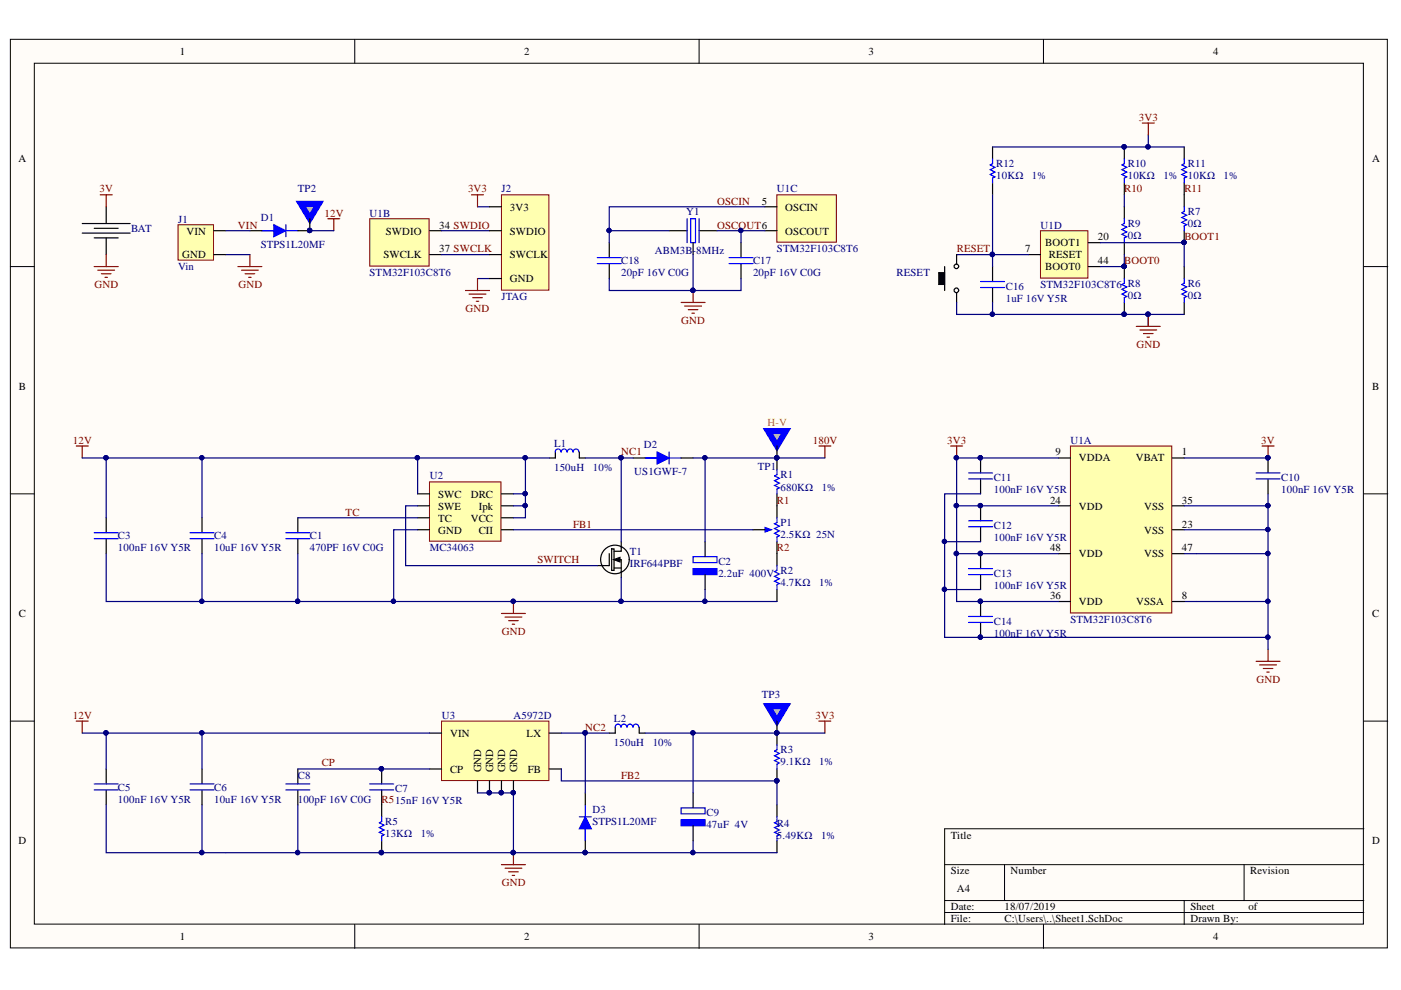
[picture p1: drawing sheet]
<svg xmlns="http://www.w3.org/2000/svg" width="297mm" height="210mm" viewBox="0 0 297 210" stroke-linecap="round" stroke-linejoin="round" font-family="sans-serif">
<defs><g id="words">
<g font-size="2.3">
<text x="38.1" y="11.6">1</text>
<text x="111.1" y="11.6">2</text>
<text x="184.2" y="11.6">3</text>
<text x="257.2" y="11.6">4</text>
<text x="3.9" y="34.4">A</text>
<text x="290.9" y="34.4">A</text>
<text x="108.1" y="44.7">3V3</text>
<text x="161.5" y="43.4">5</text>
<text x="166.5" y="44.7">OSCIN</text>
<text x="39.6" y="49.7">VIN</text>
<text x="81.8" y="49.7">SWDIO</text>
<text x="93.1" y="48.5">34 SWDIO</text>
<text x="93.1" y="53.5">37 SWCLK</text>
<text x="108.1" y="49.7">SWDIO</text>
<text x="166.5" y="49.7">OSCOUT</text>
<text x="217.4" y="53.5">7</text>
<text x="221.6" y="52.3">BOOT1</text>
<text x="232.8" y="51">20</text>
<text x="38.6" y="54.8">GND</text>
<text x="81.3" y="54.8">SWCLK</text>
<text x="108.1" y="54.8">SWCLK</text>
<text x="108.1" y="59.8">GND</text>
<text x="221.6" y="57.3">BOOT0</text>
<text x="222.4" y="54.8">RESET</text>
<text x="232.8" y="56.1">44</text>
<text x="4" y="82.6">B</text>
<text x="290.9" y="82.6">B</text>
<text x="223.8" y="96.6">9</text>
<text x="228.7" y="97.8">VDDA</text>
<text x="240.8" y="97.8">VBAT</text>
<text x="250.6" y="96.6">1</text>
<text x="92.9" y="105.5">SWC</text>
<text x="99.8" y="105.5">DRC</text>
<text x="222.6" y="106.8">24</text>
<text x="250.6" y="106.8">35</text>
<text x="92.9" y="108.1">SWE</text>
<text x="92.9" y="110.6">TC</text>
<text x="92.9" y="113.1">GND</text>
<text x="99.8" y="110.6">VCC</text>
<text x="101.5" y="113.1">CII</text>
<text x="101.5" y="108.1">Ipk</text>
<text x="228.7" y="108.1">VDD</text>
<text x="242.6" y="113.1">VSS</text>
<text x="242.6" y="108.1">VSS</text>
<text x="250.6" y="111.9">23</text>
<text x="222.6" y="116.9">48</text>
<text x="228.7" y="118.2">VDD</text>
<text x="242.6" y="118.2">VSS</text>
<text x="250.6" y="116.9">47</text>
<text x="4" y="130.8">C</text>
<text x="222.6" y="127">36</text>
<text x="228.7" y="128.3">VDD</text>
<text x="240.9" y="128.3">VSSA</text>
<text x="250.6" y="127">8</text>
<text x="290.9" y="130.8">C</text>
<text x="95.4" y="156.2">VIN</text>
<text x="111.6" y="156.2">LX</text>
<text x="95.4" y="163.9">CP</text>
<text x="102" y="163.8" transform="rotate(-90 102 163.8)">GND</text>
<text x="104.6" y="163.8" transform="rotate(-90 104.6 163.8)">GND</text>
<text x="107.1" y="163.8" transform="rotate(-90 107.1 163.8)">GND</text>
<text x="109.6" y="163.8" transform="rotate(-90 109.6 163.8)">GND</text>
<text x="111.9" y="163.9">FB</text>
<text x="3.9" y="179">D</text>
<text x="201.6" y="177.8">Title</text>
<text x="290.9" y="179">D</text>
<text x="201.6" y="185.4">Size</text>
<text x="214.3" y="185.4">Number</text>
<text x="265.1" y="185.4">Revision</text>
<text x="202.8" y="189.2">A4</text>
<text x="201.6" y="193">Date:</text>
<text x="201.6" y="195.5">File:</text>
<text x="213" y="193">18/07/2019</text>
<text x="213" y="195.5">C:\Users\..\Sheet1.SchDoc</text>
<text x="252.4" y="193">Sheet</text>
<text x="252.4" y="195.5">Drawn By:</text>
<text x="264.7" y="193">of</text>
<text x="38.1" y="199.3">1</text>
<text x="111.1" y="199.3">2</text>
<text x="184.2" y="199.3">3</text>
<text x="257.2" y="199.3">4</text>
</g>
<g font-size="2.3" fill="#800000">
<text x="241.5" y="25.6">3V3</text>
<text x="21.1" y="40.8">3V</text>
<text x="99.2" y="40.8">3V3</text>
<text x="238.3" y="40.8">R10</text>
<text x="251.1" y="40.8">R11</text>
<text x="68.8" y="45.9">12V</text>
<text x="152" y="43.4">OSCIN</text>
<text x="50.5" y="48.5">VIN</text>
<text x="152" y="48.5">OSCOUT6</text>
<text x="202.8" y="53.5">RESET</text>
<text x="251.1" y="51">BOOT1</text>
<text x="238.3" y="56.1">BOOT0</text>
<text x="20" y="61.1">GND</text>
<text x="50.5" y="61.1">GND</text>
<text x="98.7" y="66.2">GND</text>
<text x="144.4" y="68.7">GND</text>
<text x="241" y="73.8">GND</text>
<text x="15.5" y="94">12V</text>
<text x="172.3" y="94">180V</text>
<text x="200.8" y="94">3V3</text>
<text x="267.4" y="94">3V</text>
<text x="131.7" y="96.6">NC1</text>
<text x="164.7" y="106.8">R1</text>
<text x="73.3" y="109.3">TC</text>
<text x="121.5" y="111.9">FB1</text>
<text x="113.9" y="119.4">SWITCH</text>
<text x="164.7" y="116.9">R2</text>
<text x="106.4" y="134.6">GND</text>
<text x="266.4" y="144.8">GND</text>
<text x="15.5" y="152.4">12V</text>
<text x="124.1" y="154.9">NC2</text>
<text x="172.9" y="152.4">3V3</text>
<text x="68.2" y="162.5">CP</text>
<text x="131.7" y="165.1">FB2</text>
<text x="80.9" y="170.2">R515nF 16V Y5R</text>
<text x="106.4" y="187.9">GND</text>
</g>
<g font-size="2.3" fill="#000080">
<text x="211.2" y="35.5">R12</text>
<text x="239.1" y="35.5">R10</text>
<text x="251.9" y="35.5">R11</text>
<text x="63.1" y="40.8">TP2</text>
<text x="106.3" y="40.8">J2</text>
<text x="164.7" y="40.8">U1C</text>
<text x="211.2" y="38">10KΩ</text>
<text x="218.8" y="38">1%</text>
<text x="239.1" y="38">10KΩ</text>
<text x="246.7" y="38">1%</text>
<text x="251.9" y="38">10KΩ</text>
<text x="259.4" y="38">1%</text>
<text x="37.8" y="47.2">J1</text>
<text x="55.3" y="46.9">D1</text>
<text x="78.3" y="45.9">U1B</text>
<text x="145.5" y="45.7">Y1</text>
<text x="251.9" y="45.7">R7</text>
<text x="27.8" y="49.2">BAT</text>
<text x="55.3" y="52.5">STPS1L20MF</text>
<text x="138.9" y="53.8">ABM3B-8MHz</text>
<text x="164.7" y="53.5">STM32F103C8T6</text>
<text x="220.6" y="48.5">U1D</text>
<text x="239.1" y="48.2">R9</text>
<text x="239.1" y="50.7">0Ω</text>
<text x="251.9" y="48.2">0Ω</text>
<text x="37.8" y="57.3">Vin</text>
<text x="78.3" y="58.6">STM32F103C8T6</text>
<text x="131.7" y="56.1">C18</text>
<text x="131.7" y="58.6">20pF 16V C0G</text>
<text x="159.7" y="56.1">C17</text>
<text x="159.7" y="58.6">20pF 16V C0G</text>
<text x="190.1" y="58.6">RESET</text>
<text x="106.3" y="63.6">JTAG</text>
<text x="213.2" y="61.5">C16</text>
<text x="213.2" y="64">1uF 16V Y5R</text>
<text x="220.6" y="61.1">STM32F103C8T6 R8</text>
<text x="239.1" y="63.4">0Ω</text>
<text x="251.9" y="60.9">R6</text>
<text x="251.9" y="63.4">0Ω</text>
<text x="117.5" y="94.7">L1</text>
<text x="136.5" y="95.1">D2</text>
<text x="226.9" y="94">U1A</text>
<text x="91.1" y="101.6">U2</text>
<text x="117.5" y="99.9">150uH</text>
<text x="125.7" y="99.9">10%</text>
<text x="134.5" y="100.6">US1GWF-7</text>
<text x="160.7" y="99.6">TP1</text>
<text x="165.5" y="101.4">R1</text>
<text x="165.5" y="104">680KΩ</text>
<text x="174.2" y="104">1%</text>
<text x="210.7" y="102.1">C11</text>
<text x="210.7" y="104.6">100nF 16V Y5R</text>
<text x="271.6" y="102.1">C10</text>
<text x="271.6" y="104.6">100nF 16V Y5R</text>
<text x="165.5" y="111.6">P1</text>
<text x="210.7" y="112.2">C12</text>
<text x="25" y="114.4">C3</text>
<text x="25" y="116.9">100nF 16V Y5R</text>
<text x="45.4" y="114.4">C4</text>
<text x="45.4" y="116.9">10uF 16V Y5R</text>
<text x="65.7" y="114.4">C1</text>
<text x="65.7" y="116.9">470PF 16V C0G</text>
<text x="91.1" y="116.9">MC34063</text>
<text x="133.5" y="117.6">T1</text>
<text x="152.3" y="119.8">C2</text>
<text x="165.5" y="114.1">2.5KΩ 25N</text>
<text x="210.7" y="114.7">100nF 16V Y5R</text>
<text x="133.5" y="120.1">IRF644PBF</text>
<text x="152.3" y="122.3">2.2uF 400V</text>
<text x="165.5" y="121.7">R2</text>
<text x="165.5" y="124.3">4.7KΩ</text>
<text x="173.6" y="124.3">1%</text>
<text x="210.7" y="122.3">C13</text>
<text x="210.7" y="124.9">100nF 16V Y5R</text>
<text x="210.7" y="132.4">C14</text>
<text x="210.7" y="135.1">100nF 16V Y5R</text>
<text x="226.9" y="132.1">STM32F103C8T6</text>
<text x="161.5" y="148">TP3</text>
<text x="93.6" y="152.4">U3</text>
<text x="108.9" y="152.4">A5972D</text>
<text x="130.2" y="153">L2</text>
<text x="130.2" y="158.2">150uH</text>
<text x="138.4" y="158.2">10%</text>
<text x="165.5" y="159.7">R3</text>
<text x="25" y="167.7">C5</text>
<text x="45.4" y="167.7">C6</text>
<text x="63.1" y="165.1">C8</text>
<text x="83.8" y="168">C7</text>
<text x="165.5" y="162.2">9.1KΩ</text>
<text x="173.6" y="162.2">1%</text>
<text x="25" y="170.2">100nF 16V Y5R</text>
<text x="45.4" y="170.2">10uF 16V Y5R</text>
<text x="63.1" y="170.2">100pF 16V C0G</text>
<text x="125.6" y="172.5">D3</text>
<text x="149.8" y="173.1">C9</text>
<text x="81.6" y="175">R5</text>
<text x="81.6" y="177.5">13KΩ</text>
<text x="89.2" y="177.5">1%</text>
<text x="125.6" y="175">STPS1L20MF</text>
<text x="149.8" y="175.6">47uF 4V</text>
<text x="164.7" y="175.2">R4</text>
<text x="164.7" y="177.8">5.49KΩ</text>
<text x="174.1" y="177.8">1%</text>
</g>
<text font-size="2.3" fill="#f77800" x="162.7" y="90.2">H-V</text>
</g></defs>
<g fill="#fffcf8" stroke="#000" stroke-width=".21">
<path d="M2.2 8.3h291.9v192.7h-291.9z"/>
<path d="M7.3 13.4h281.8v182.5h-281.8z"/>
</g>
<g fill="none" stroke="#000" stroke-width=".21">
<path d="M75.2 8.3v5.1M148.2 8.3v5.1M221.2 8.3v5.1M2.2 56.5h5.1M289.2 56.5h5M2.2 104.7h5.1M289.2 104.7h5M2.2 152.9h5.1M289.2 152.9h5M289.2 175.7h-88.9v20.3M75.2 196v5.1M148.2 196v5.1"/>
<path d="M200.3 183.3h88.9M200.3 190.9h88.9M200.3 193.5h88.9M213 183.3v7.6M221.2 196v5.1M251.1 190.9v5.1M263.8 183.3v7.6"/>
</g>
<path d="M91.1 102.2h15.1v12.6h-15.1z" fill="#ffffb0" stroke="#800000" stroke-width=".21"/>
<g fill="none" stroke="#000" stroke-width=".25">
<path d="M117.7 95.8v1.3h-1.2M122.8 95.8v1.3h1.3M63.1 109.8v3.2M63.1 114.2v3.2M88.5 104.7h2.6M88.5 107.2h2.6M88.5 109.8h2.6M88.5 112.3h2.6M106.3 104.7h2.6M106.3 107.2h2.6M106.3 109.8h2.6M106.3 112.3h2.6"/>
<path d="M129.2 117.4v2.5h-2.6M129.7 116.4h.5v4.5h-.5zM130.4 118.7h1.3v3.8M131.7 114.9v2h-1.5M130.2 120.4h1.5"/>
<circle cx="130.4" cy="118.6" r="3"/>
</g>
<path d="M111.4 97.1h5.1M124.1 97.1h7.6v17.8M108.9 104.7h2.5" fill="none" stroke="#000080" stroke-width=".25"/>
<g fill="#000080" stroke="#000080" stroke-width=".21">
<circle cx="111.3" cy="104.7" r=".46"/>
<circle cx="108.8" cy="127.5" r=".46"/>
<circle cx="131.7" cy="97" r=".46"/>
<circle cx="111.3" cy="97" r=".46"/>
</g>
<path d="M118.9 95.8a.6 .6 0 0 0-.6-.6 .6 .6 0 0 0-.6 .6M120.2 95.8a.58 .58 0 0 0-.6-.6 .58 .58 0 0 0-.6 .6M121.5 95.8a.58 .58 0 0 0-.6-.6 .58 .58 0 0 0-.6 .6M122.7 95.8a.6 .6 0 0 0-.6-.6 .6 .6 0 0 0-.6 .6M136.8 97.1h2.5M141.9 95.8v2.6M141.9 97.1h2.5M60.6 113h5.1M60.6 114.2h5.1" fill="none" stroke="#00f" stroke-width=".25"/>
<path d="M106.3 130.1h5.1M107.1 130.8h3.5M107.8 131.6h2.1M108.6 132.4h.5M108.9 127.5v2.6" fill="none" stroke="#800000" stroke-width=".25"/>
<path d="M130.1 118.7l1.4-.5v1z" fill="#000"/>
<path d="M130.1 118.7l1.4-.5v1z" fill="none" stroke="#000" stroke-width=".21"/>
<path d="M139.3 95.8l2.6 1.3-2.6 1.3z" fill="#00f"/>
<path d="M136.8 97.1h2.5M139.3 95.8l2.6 1.3-2.6 1.3z" fill="none" stroke="#00f" stroke-width=".25"/>
<path d="M134.3 97.1h2.5M144.4 97.1h2.6" fill="none" stroke="#000" stroke-width=".25"/>
<path d="M131.7 97.1h2.6" fill="none" stroke="#000080" stroke-width=".25"/>
<circle cx="131.7" cy="97" r=".46" fill="#000080" stroke="#000080" stroke-width=".21"/>
<path d="M147 118h5v1.3h-5z" fill-rule="evenodd" fill="#ffffe8"/>
<path d="M147 118h5v1.3h-5z" fill="none" stroke="#00f" stroke-width=".25"/>
<path d="M147 120.6h5v1.2h-5z" fill-rule="evenodd" fill="#00f"/>
<path d="M164.7 99.6v1.1l-.5 .2 1 .5-1 .5 1 .5-1 .5 1 .5-.5 .3v1M162.2 112.3h1M164.7 119.9v1l-.5 .3 1 .5-1 .5 1 .5-1 .5 1 .5-.5 .3v1M147 120.6h5v1.2h-5z" fill="none" stroke="#00f" stroke-width=".25"/>
<path d="M164.7 97.1v2.5M149.5 114.9v3.1M164.7 104.7v2.5M164.7 117.4v2.5M149.5 121.8v3.2M164.7 125v2.5" fill="none" stroke="#000" stroke-width=".25"/>
<circle cx="164.7" cy="97" r=".46" fill="#000080" stroke="#000080" stroke-width=".21"/>
<path d="M162.2 111.8l1.4 .5-1.4 .5z" fill="#00f"/>
<path d="M162.2 111.8l1.4 .5-1.4 .5z" fill="none" stroke="#00f" stroke-width=".21"/>
<path d="M159.7 112.3h2.5M164.7 107.2v2.6M164.7 114.9v2.5" fill="none" stroke="#000" stroke-width=".25"/>
<path d="M164.7 109.8v1l-.5 .2 1 .6-1 .5 1 .5-1 .5 1 .5-.5 .2v1.1" fill="none" stroke="#00f" stroke-width=".25"/>
<path d="M173.6 94.6h2.6M174.9 94.6v2.5" fill="none" stroke="#800000" stroke-width=".25"/>
<path d="M162.8 91.4h3.8l-1.9 3.2z" fill="#c0c0c0"/>
<path d="M162.8 91.4h3.8l-1.9 3.2z" fill="none" stroke="#00f" stroke-width="1.3"/>
<path d="M164.7 94.6v2.5M22.5 109.8v3.2M22.5 114.2v3.2" fill="none" stroke="#000" stroke-width=".25"/>
<circle cx="164.7" cy="97" r=".46" fill="#000080" stroke="#000080" stroke-width=".21"/>
<path d="M20 114.2h5.1M20 113h5.1" fill="none" stroke="#00f" stroke-width=".25"/>
<path d="M16.2 94.6h2.5M17.4 94.6v2.5" fill="none" stroke="#800000" stroke-width=".25"/>
<path d="M93.6 152.9h22.8v12.6h-22.8z" fill="#ffffb0" stroke="#800000" stroke-width=".21"/>
<g fill="none" stroke="#000" stroke-width=".25">
<path d="M42.8 109.8v3.2M42.8 114.2v3.2M91.1 155.4h2.5M116.5 155.4h2.5M22.5 163v3.2M22.5 167.5v3.1M42.8 163v3.2M42.8 167.5v3.1M63.1 163v3.2M63.1 167.5v3.1M80.9 163v3.2M80.9 167.5v3.1"/>
<path d="M91.1 163h2.5M101.2 165.6v2.5M103.8 165.6v2.5M106.3 165.6v2.5M108.9 165.6v2.5M116.5 163h2.5"/>
</g>
<g fill="#000080" stroke="#000080" stroke-width=".21">
<circle cx="103.7" cy="168.1" r=".46"/>
<circle cx="106.3" cy="168.1" r=".46"/>
<circle cx="108.8" cy="168.1" r=".46"/>
<circle cx="42.8" cy="127.5" r=".46"/>
<circle cx="80.9" cy="163" r=".46"/>
</g>
<path d="M40.3 114.2h5.1M40.3 113h5.1M20 167.5h5.1M20 166.2h5.1M40.3 167.5h5.1M40.3 166.2h5.1M60.6 167.5h5.1M60.6 166.2h5.1M78.4 167.5h5.1M78.4 166.2h5.1" fill="none" stroke="#00f" stroke-width=".25"/>
<path d="M42.8 117.4v10.1" fill="none" stroke="#000080" stroke-width=".25"/>
<path d="M144.4 171.3h5.1v1.3h-5.1z" fill-rule="evenodd" fill="#ffffe8"/>
<path d="M144.4 171.3h5.1v1.3h-5.1z" fill="none" stroke="#00f" stroke-width=".25"/>
<path d="M144.4 173.8h5.1v1.3h-5.1z" fill-rule="evenodd" fill="#00f"/>
<path d="M131.6 154.2a.58 .58 0 0 0-.6-.7 .58 .58 0 0 0-.6 .7M132.9 154.2a.6 .6 0 0 0-.6-.7 .6 .6 0 0 0-.6 .7M134.2 154.2a.58 .58 0 0 0-.6-.7 .58 .58 0 0 0-.6 .7M135.4 154.2a.6 .6 0 0 0-.6-.7 .6 .6 0 0 0-.6 .7M164.7 158v1l-.5 .2 1 .5-1 .6 1 .5-1 .5 1 .5-.5 .2v1M122.8 173.2h2.6M124.1 170.6v2.6M124.1 175.7v2.6M144.4 173.8h5.1v1.3h-5.1zM164.7 173.2v1l-.5 .3 1 .5-1 .5 1 .5-1 .5 1 .5-.5 .2v1.1" fill="none" stroke="#00f" stroke-width=".25"/>
<path d="M130.4 154.2v1.2h-1.2M135.5 154.2v1.2h1.3M164.7 155.4v2.6M147 168.1v3.2M147 175.1v3.2M164.7 163v2.6M164.7 170.6v2.6M164.7 178.3v2.5" fill="none" stroke="#000" stroke-width=".25"/>
<g fill="#000080" stroke="#000080" stroke-width=".21">
<circle cx="164.7" cy="165.5" r=".46"/>
<circle cx="164.7" cy="155.4" r=".46"/>
</g>
<path d="M124.1 173.2l1.3 2.5h-2.6z" fill="#00f"/>
<path d="M80.9 173.2v1l-.5 .3 1 .5-1 .5 1 .5-1 .5 1 .5-.5 .2v1.1M124.1 173.2l1.3 2.5h-2.6zM124.1 175.7v2.6" fill="none" stroke="#00f" stroke-width=".25"/>
<path d="M80.9 170.6v2.6M80.9 178.3v2.5M124.1 168.1v2.5M124.1 178.3v2.5" fill="none" stroke="#000" stroke-width=".25"/>
<g fill="#000080" stroke="#000080" stroke-width=".21">
<circle cx="124" cy="180.8" r=".46"/>
<circle cx="164.7" cy="165.5" r=".46"/>
<circle cx="22.5" cy="155.4" r=".46"/>
<circle cx="42.8" cy="155.4" r=".46"/>
<circle cx="80.9" cy="180.8" r=".47"/>
<circle cx="124" cy="155.4" r=".46"/>
<circle cx="63.1" cy="180.8" r=".46"/>
<circle cx="42.8" cy="180.8" r=".46"/>
<circle cx="146.9" cy="180.8" r=".46"/>
</g>
<path d="M22.5 155.4v7.6M42.8 155.4v7.6M124.1 155.4v12.7M42.8 170.6v10.2M63.1 170.6v10.2M119 163v2.6h45.7M147 178.3v2.5" fill="none" stroke="#000080" stroke-width=".25"/>
<path d="M16.2 152.9h2.5M17.4 152.9v2.5M173.6 152.9h2.6M174.9 152.9v2.5" fill="none" stroke="#800000" stroke-width=".25"/>
<path d="M162.8 149.7h3.8l-1.9 3.2z" fill="#c0c0c0"/>
<path d="M162.8 149.7h3.8l-1.9 3.2z" fill="none" stroke="#00f" stroke-width="1.3"/>
<path d="M207.9 97.1v3.2M268.9 97.1v3.2M207.9 101.5v3.2M207.9 107.2v3.2M207.9 111.7v3.2M207.9 117.4v3.2M268.9 101.5v3.2M207.9 121.8v3.2M207.9 127.5v3.2M207.9 132v3.1M164.7 152.9v2.5" fill="none" stroke="#000" stroke-width=".25"/>
<g fill="#000080" stroke="#000080" stroke-width=".21">
<circle cx="164.7" cy="155.4" r=".46"/>
<circle cx="108.8" cy="180.8" r=".46"/>
<circle cx="268.8" cy="97" r=".46"/>
<circle cx="207.9" cy="97" r=".46"/>
<circle cx="207.9" cy="107.2" r=".46"/>
<circle cx="207.8" cy="117.4" r=".46"/>
<circle cx="207.9" cy="135.1" r=".46"/>
<circle cx="207.9" cy="127.5" r=".46"/>
</g>
<path d="M88.5 107.2h-2.5v12.7h40.6M251.1 127.5h2.5" fill="none" stroke="#000080" stroke-width=".25"/>
<path d="M268.9 137.7v2.5M266.3 140.2h5.1M267.1 141h3.5M267.8 141.7h2.1M268.6 142.5h.5M106.3 183.3h5.1M107.1 184.1h3.5M107.8 184.9h2.1M108.6 185.6h.5M108.9 180.8v2.5" fill="none" stroke="#800000" stroke-width=".25"/>
<path d="M205.4 100.3h5M205.4 101.5h5M205.4 110.4h5M205.4 111.7h5M266.3 100.3h5.1M266.3 101.5h5.1M205.4 120.6h5M205.4 121.8h5M205.4 130.7h5M205.4 132h5" fill="none" stroke="#00f" stroke-width=".25"/>
<path d="M226.9 94.6h21.5v35.4h-21.5z" fill="#ffffb0" stroke="#800000" stroke-width=".21"/>
<path d="M224.4 97.1h2.5M248.5 97.1h2.6M224.4 107.2h2.5M224.4 117.4h2.5M248.5 112.3h2.6M248.5 107.2h2.6M248.5 117.4h2.6M224.4 127.5h2.5M248.5 127.5h2.6" fill="none" stroke="#000" stroke-width=".25"/>
<g fill="none" stroke="#000080" stroke-width=".25">
<path d="M17.4 97.1h5.1M88.5 97.1v7.6M224.4 97.1h-21.6v10.1h21.6M251.1 97.1h17.8M63.1 109.8h25.4M63.1 117.4v10.1M88.5 112.3h-5v15.2M108.9 107.2h2.5M108.9 112.3h50.8M200.3 114.9h7.6M202.8 107.2v10.2h21.6M202.8 117.4v10.1h21.6"/>
<path d="M207.9 104.7h-7.6v30.4h68.6v-7.6M251.1 117.4h17.8v10.1h-15.3M251.1 107.2h17.8M268.9 107.2v5.1h-17.8M268.9 104.7v2.5M268.9 112.3v5.1M200.3 125h7.6M268.9 135.1v2.6M17.4 155.4h73.7M22.5 170.6v10.2h25.4M63.1 163h28M101.2 168.1h7.7v12.7"/>
</g>
<path d="M201.6 94.6h2.5M202.8 94.6v2.5M267.6 94.6h2.5M268.9 94.6v2.5" fill="none" stroke="#800000" stroke-width=".25"/>
<g fill="#000080" stroke="#000080" stroke-width=".21">
<circle cx="202.8" cy="97" r=".46"/>
<circle cx="268.8" cy="97" r=".46"/>
<circle cx="268.8" cy="107.2" r=".46"/>
<circle cx="268.8" cy="112.3" r=".46"/>
<circle cx="268.8" cy="117.4" r=".46"/>
<circle cx="268.8" cy="127.5" r=".46"/>
<circle cx="131.7" cy="97" r=".46"/>
<circle cx="124" cy="155.4" r=".46"/>
<circle cx="207.9" cy="97" r=".46"/>
<circle cx="202.8" cy="107.2" r=".46"/>
<circle cx="207.9" cy="107.2" r=".46"/>
<circle cx="202.8" cy="117.4" r=".47"/>
<circle cx="207.8" cy="117.4" r=".46"/>
<circle cx="207.9" cy="127.5" r=".46"/>
<circle cx="268.8" cy="135.1" r=".46"/>
<circle cx="200.2" cy="114.8" r=".46"/>
<circle cx="200.2" cy="125" r=".46"/>
<circle cx="207.9" cy="135.1" r=".46"/>
<circle cx="111.3" cy="107.2" r=".46"/>
<circle cx="63.1" cy="127.5" r=".46"/>
<circle cx="22.5" cy="97" r=".46"/>
<circle cx="22.5" cy="155.4" r=".46"/>
<circle cx="42.8" cy="180.8" r=".46"/>
<circle cx="42.8" cy="155.4" r=".46"/>
<circle cx="108.8" cy="180.8" r=".46"/>
<circle cx="108.8" cy="168.1" r=".46"/>
<circle cx="106.3" cy="168.1" r=".46"/>
<circle cx="103.7" cy="168.1" r=".46"/>
<circle cx="80.9" cy="163" r=".46"/>
<circle cx="88.5" cy="97" r=".46"/>
<circle cx="83.4" cy="127.5" r=".46"/>
</g>
<path d="M55.5 48.9h2.6M60.6 47.6v2.6M60.6 48.9h2.5" fill="none" stroke="#00f" stroke-width=".25"/>
<path d="M58.1 47.6l2.5 1.3-2.5 1.3z" fill="#00f"/>
<path d="M55.5 48.9h2.6M58.1 47.6l2.5 1.3-2.5 1.3z" fill="none" stroke="#00f" stroke-width=".25"/>
<path d="M53 48.9h2.5M63.1 48.9h2.6" fill="none" stroke="#000" stroke-width=".25"/>
<circle cx="65.6" cy="48.9" r=".46" fill="#000080" stroke="#000080" stroke-width=".21"/>
<path d="M63.8 43.2h3.8l-1.9 3.2z" fill="#c0c0c0"/>
<path d="M63.8 43.2h3.8l-1.9 3.2z" fill="none" stroke="#00f" stroke-width="1.3"/>
<path d="M65.7 46.4v2.5" fill="none" stroke="#000" stroke-width=".25"/>
<circle cx="65.6" cy="48.9" r=".46" fill="#000080" stroke="#000080" stroke-width=".21"/>
<path d="M37.8 47.6h7.5v7.6h-7.5z" fill="#ffffb0" stroke="#800000" stroke-width=".21"/>
<path d="M17.4 47.4h10.2M17.4 49.4h10.2M20 48.4h5.1M20 50.4h5.1M22.5 43.8v3.6M22.5 50.4v3.6M45.4 48.9h2.5M45.4 54h2.5" fill="none" stroke="#000" stroke-width=".25"/>
<g fill="none" stroke="#800000" stroke-width=".25">
<path d="M20 56.5h5.1M20.7 57.3h3.6M21.2 41.3h2.6M21.5 58h2M22.3 58.8h.5M22.5 41.3v2.5M22.5 54v2.5M50.4 56.5h5.1M51.2 57.3h3.6M52 58h2M52.7 58.8h.5M53 54v2.5"/>
<path d="M69.5 46.4h2.5M70.8 46.4v2.5"/>
</g>
<path d="M65.7 48.9h5.1" fill="none" stroke="#000080" stroke-width=".25"/>
<circle cx="65.6" cy="48.9" r=".46" fill="#000080" stroke="#000080" stroke-width=".21"/>
<path d="M78.4 46.4h12.6v10h-12.6z" fill="#ffffb0" stroke="#800000" stroke-width=".21"/>
<path d="M91.1 48.9h2.5M91.1 54h2.5" fill="none" stroke="#000" stroke-width=".25"/>
<path d="M164.7 41.3h12.6v10h-12.6z" fill="#ffffb0" stroke="#800000" stroke-width=".21"/>
<path d="M129.2 51.5v3.1M129.2 55.9v3.2M141.9 48.9h3.8M147 51.5v2.5M148.2 48.9h3.8M157.1 51.5v3.1M157.1 55.9v3.2M162.2 43.8h2.5M162.2 48.9h2.5" fill="none" stroke="#000" stroke-width=".25"/>
<path d="M47.9 48.9h5.1M47.9 54h5.1M93.6 48.9h10.2M93.6 54h10.2M101.2 43.8h2.6M101.2 59.1h2.6M129.2 59.1v2.5h27.9v-2.5M129.2 48.9v2.6M147 54v7.6M152 48.9h10.2M157.1 48.9v2.6M162.2 43.8h-33v5.1h12.7" fill="none" stroke="#000080" stroke-width=".25"/>
<path d="M100 41.3h2.5M101.2 41.3v2.5M101.2 59.1v2.5M98.7 61.6h5.1M99.5 62.4h3.5M100.2 63.1h2.1M101 63.9h.5M144.4 64.1h5.1M145.2 64.9h3.5M145.9 65.7h2.1M146.7 66.4h.5M147 61.6v2.5" fill="none" stroke="#800000" stroke-width=".25"/>
<path d="M126.6 55.9h5.1M126.6 54.6h5.1M145.7 46.4v5.1M146.4 46.4h1.1v5.1h-1.1zM148.2 46.4v5.1M154.6 55.9h5.1M154.6 54.6h5.1" fill="none" stroke="#00f" stroke-width=".25"/>
<g fill="#000080" stroke="#000080" stroke-width=".21">
<circle cx="146.9" cy="61.6" r=".46"/>
<circle cx="129.1" cy="48.9" r=".46"/>
<circle cx="157.1" cy="48.9" r=".46"/>
</g>
<path d="M220.6 48.9h10.1v10.1h-10.1z" fill="#ffffb0" stroke="#800000" stroke-width=".21"/>
<g fill="none" stroke="#000" stroke-width=".25">
<path d="M210.4 31.2v2.5M210.4 38.8v2.5M238.4 31.2v2.5M238.4 38.8v2.5M251.1 31.2v2.5M251.1 38.8v5M200.3 56.5v5.1M202.8 54v2M210.4 56.5v3.2M218.1 54h2.5M230.8 51.5h2.5M230.8 56.5h2.5"/>
<path d="M238.4 43.8v2.6M238.4 51.5v2.5M238.4 56.5v2.6M251.1 48.9v2.6M251.1 56.5v2.6M202.8 62.1v2M210.4 61v3.1M238.4 64.1v2.6M251.1 64.1v2.6"/>
<circle cx="202.8" cy="56.5" r=".48"/>
<circle cx="202.8" cy="61.6" r=".49"/>
</g>
<path d="M210.4 33.7v1l-.5 .3 1 .5-1 .5 1 .5-1 .5 1 .5-.5 .3v1M238.4 33.7v1l-.5 .3 1 .5-1 .5 1 .5-1 .5 1 .5-.5 .3v1M251.1 33.7v1l-.5 .3 1 .5-1 .5 1 .5-1 .5 1 .5-.5 .3v1M207.9 59.7h5.1M238.4 59.1v1l-.5 .2 1 .5-1 .5 1 .5-1 .6 1 .5-.5 .2v1M238.4 46.4v1l-.5 .2 1 .6-1 .5 1 .5-1 .5 1 .5-.5 .2v1.1M251.1 59.1v1l-.5 .2 1 .5-1 .5 1 .5-1 .6 1 .5-.5 .2v1M251.1 43.8v1.1l-.5 .2 1 .5-1 .5 1 .5-1 .5 1 .5-.5 .3v1M207.9 61h5.1" fill="none" stroke="#00f" stroke-width=".25"/>
<g fill="#000080" stroke="#000080" stroke-width=".21">
<circle cx="251" cy="51.4" r=".46"/>
<circle cx="238.3" cy="66.6" r=".46"/>
<circle cx="238.3" cy="56.5" r=".46"/>
<circle cx="238.3" cy="31.1" r=".46"/>
<circle cx="243.4" cy="31.1" r=".47"/>
<circle cx="243.4" cy="66.6" r=".46"/>
<circle cx="210.4" cy="53.9" r=".46"/>
<circle cx="210.4" cy="66.6" r=".46"/>
<circle cx="164.7" cy="165.5" r=".46"/>
<circle cx="63.1" cy="180.8" r=".46"/>
<circle cx="80.9" cy="180.8" r=".47"/>
<circle cx="108.8" cy="180.8" r=".46"/>
<circle cx="124" cy="180.8" r=".46"/>
<circle cx="146.9" cy="180.8" r=".46"/>
<circle cx="124" cy="155.4" r=".46"/>
<circle cx="146.9" cy="155.4" r=".46"/>
<circle cx="164.7" cy="155.4" r=".46"/>
<circle cx="42.8" cy="97" r=".46"/>
<circle cx="22.5" cy="97" r=".46"/>
<circle cx="88.5" cy="97" r=".46"/>
<circle cx="111.3" cy="97" r=".46"/>
<circle cx="111.3" cy="104.7" r=".46"/>
<circle cx="111.3" cy="107.2" r=".46"/>
<circle cx="42.8" cy="127.5" r=".46"/>
<circle cx="63.1" cy="127.5" r=".46"/>
<circle cx="83.4" cy="127.5" r=".46"/>
<circle cx="108.8" cy="127.5" r=".46"/>
<circle cx="131.7" cy="127.5" r=".46"/>
<circle cx="149.4" cy="127.5" r=".46"/>
<circle cx="164.7" cy="97" r=".46"/>
<circle cx="149.4" cy="97" r=".46"/>
</g>
<g fill="none" stroke="#000080" stroke-width=".25">
<path d="M210.4 31.2h40.7M243.5 28.6v2.6M210.4 41.3v12.7h-7.6M218.1 54h-7.7v2.5M233.3 51.5h17.8v5M238.4 41.3v2.5M238.4 54v2.5h-5.1M202.8 64.1v2.6h48.3M210.4 64.1v2.6M243.5 66.7v2.5M42.8 97.1v12.7M147 97.1h2.5"/>
<path d="M174.9 97.1h-25.4v17.8M22.5 109.8v-12.7h88.9v12.7h-2.5M22.5 117.4v10.1h109.2v-5M131.7 127.5h33M149.5 125v2.5M119 155.4h10.2M136.8 155.4h38.1M147 155.4v12.7M164.7 165.6v5M47.9 180.8h116.8"/>
</g>
<path d="M242.2 26.1h2.5M243.5 26.1v2.5M240.9 69.2h5.1M241.7 70h3.5M242.4 70.7h2.1M243.2 71.5h.5M243.5 66.7v2.5" fill="none" stroke="#800000" stroke-width=".25"/>
<path d="M199 57.8h1.3v2.5h-1.3z" fill-rule="evenodd" fill="#000"/>
<path d="M199 57.8h1.3v2.5h-1.3z" fill="none" stroke="#000" stroke-width=".21"/>
<path d="M106.3 41.3h10.1v20.2h-10.1z" fill="#ffffb0" stroke="#800000" stroke-width=".21"/>
<path d="M103.8 43.8h2.5M103.8 48.9h2.5M103.8 54h2.5M103.8 59.1h2.5" fill="none" stroke="#000" stroke-width=".25"/>
<use href="#words"/>
</svg>
